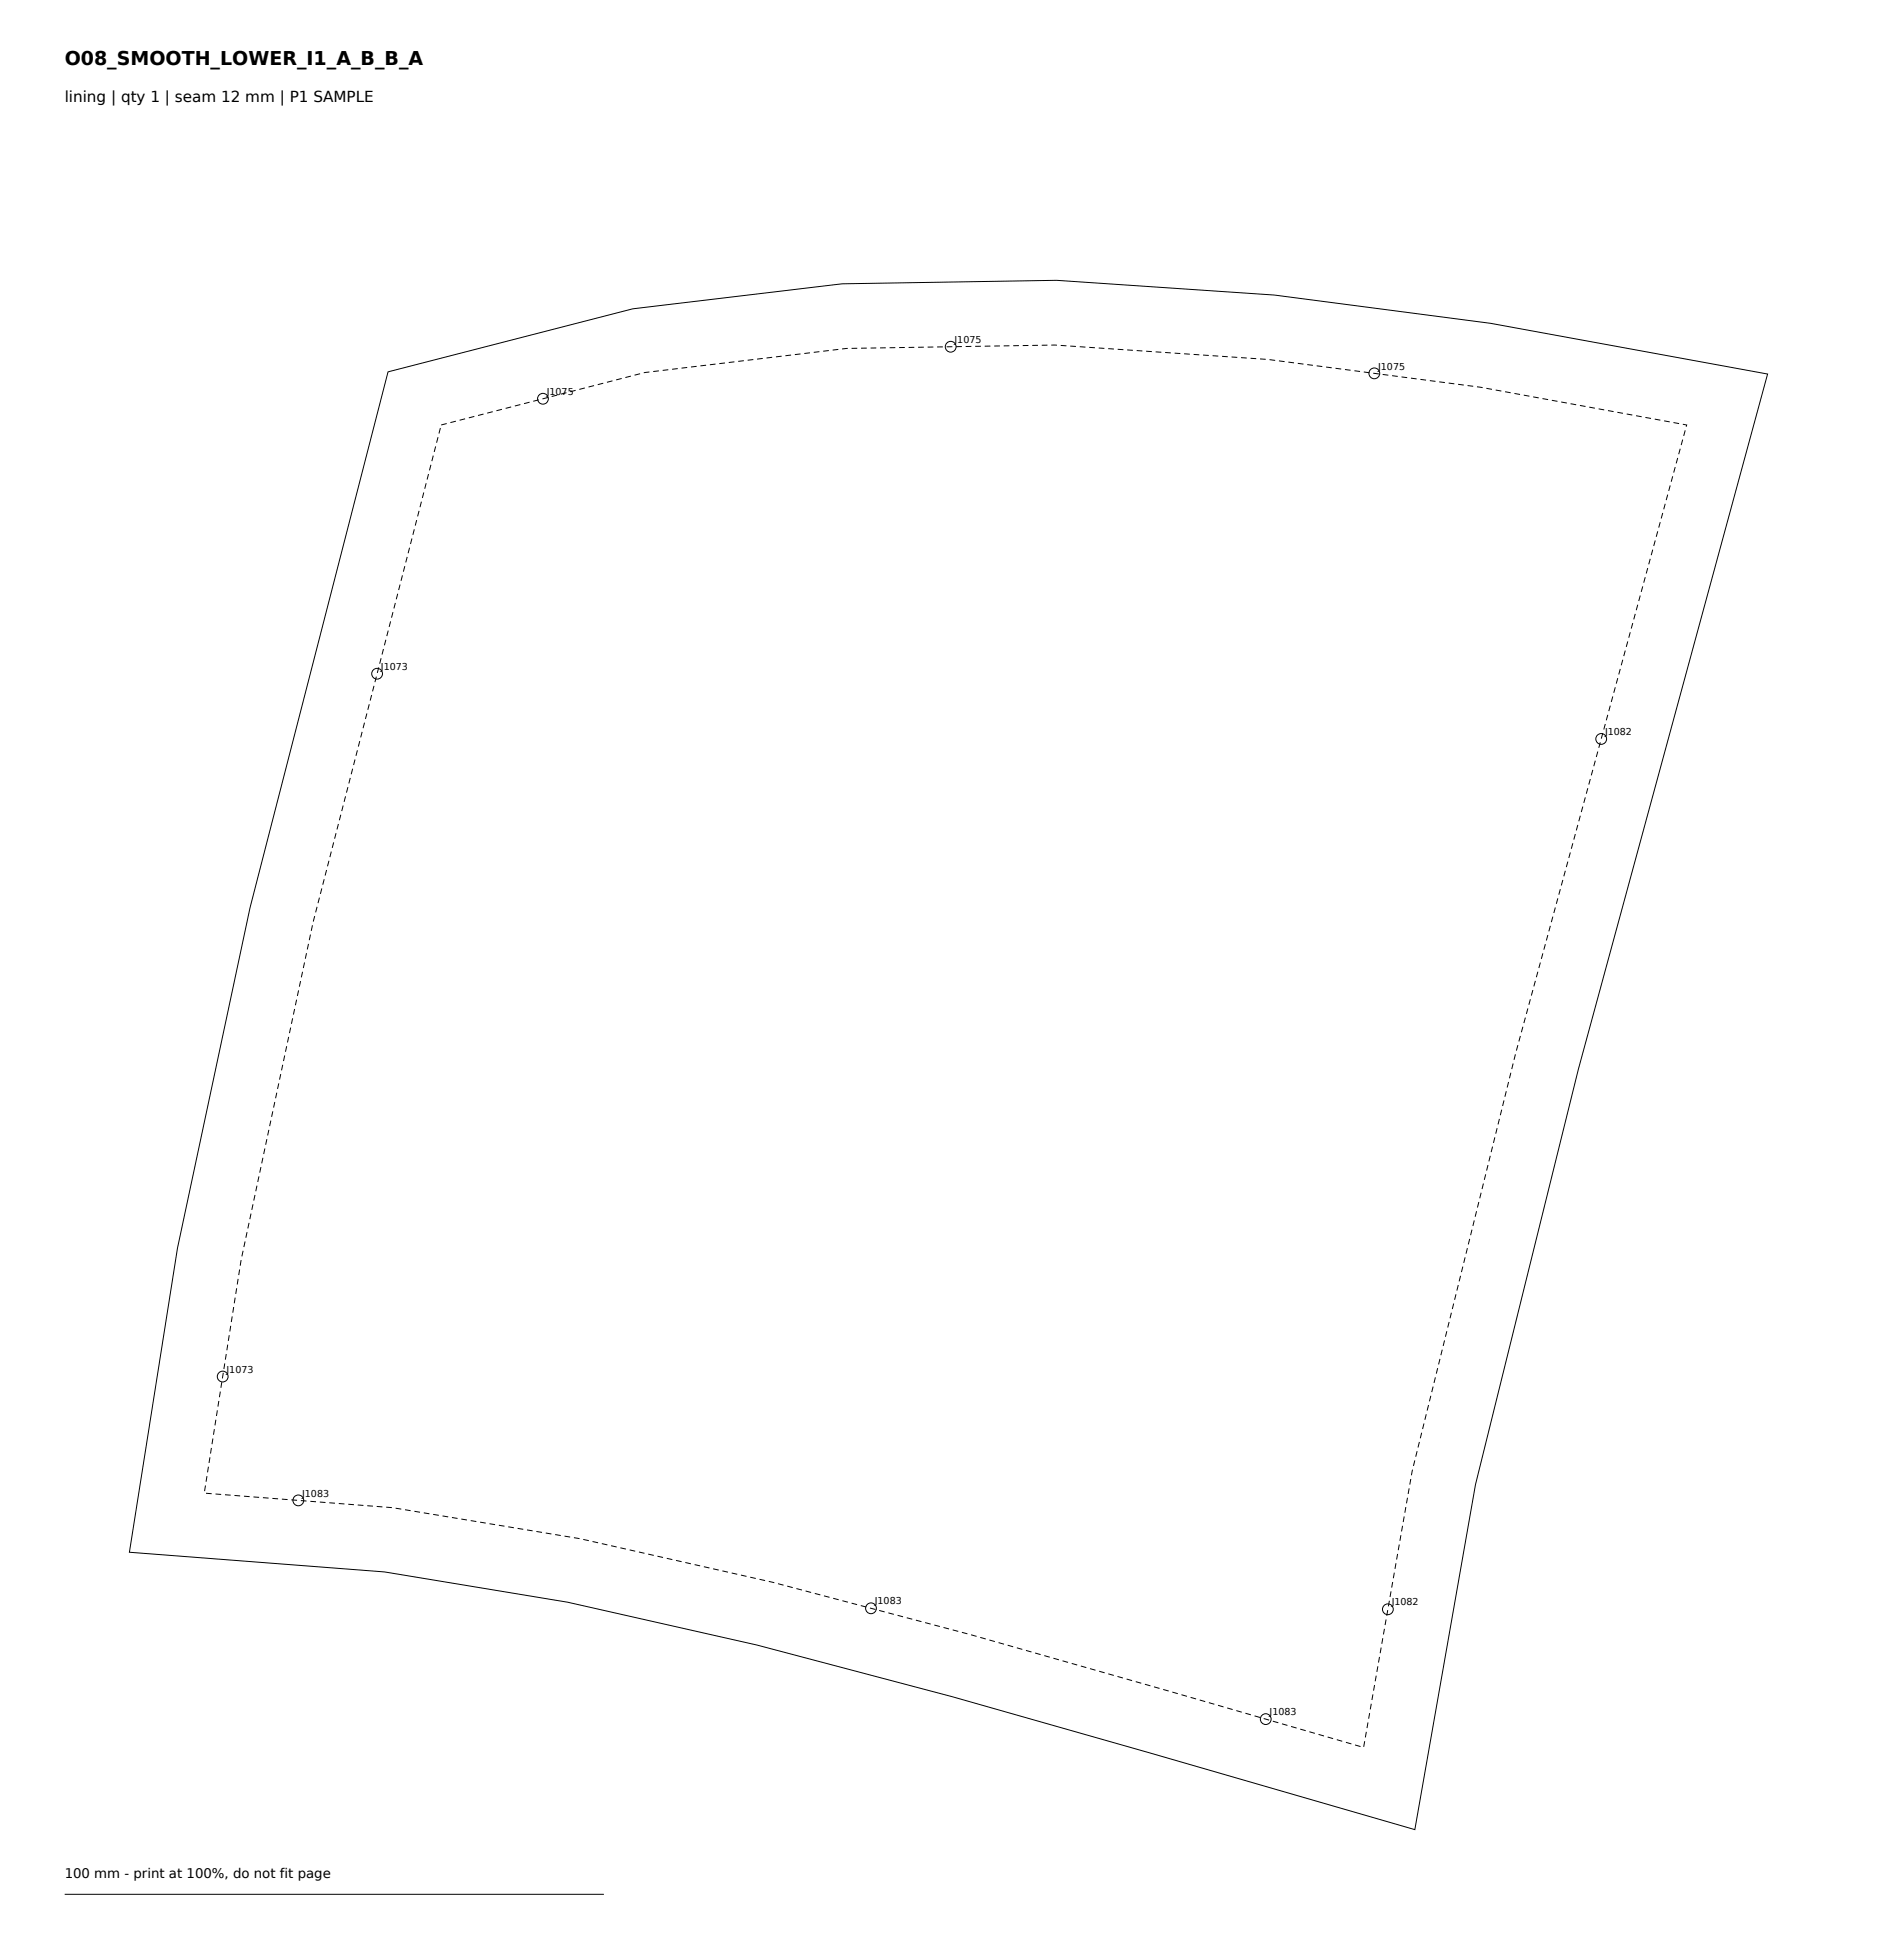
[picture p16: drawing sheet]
<svg xmlns="http://www.w3.org/2000/svg" width="352mm" height="363mm" viewBox="0 0 352 363" stroke-linecap="round" stroke-linejoin="round" font-family="sans-serif">
<defs><g id="words">
<text font-size="3.5" x="12" y="12">O08_SMOOTH_LOWER_I1_A_B_B_A</text>
<text font-size="2.8" x="12" y="19">lining | qty 1 | seam 12 mm | P1 SAMPLE</text>
<text font-size="2.5" x="12" y="348.4">100 mm - print at 100%, do not fit page</text>
<g font-size="1.8">
<text x="177" y="63.6">J1075</text>
<text x="255.6" y="68.6">J1075</text>
<text x="101.4" y="73.3">J1075</text>
<text x="70.6" y="124.3">J1073</text>
<text x="297.7" y="136.4">J1082</text>
<text x="42" y="254.6">J1073</text>
<text x="56" y="277.6">J1083</text>
<text x="162.2" y="297.6">J1083</text>
<text x="258.1" y="297.8">J1082</text>
<text x="235.5" y="318.2">J1083</text>
</g>
</g></defs>
<g fill="none" stroke="#000" stroke-width=".19">
<path d="M72 69l45.4-11.7 38.8-4.7 39.8-.6 40.4 2.7 40.1 5.3 51.3 9.4-35.1 128.9-19.1 77.1-11.2 64-49.1-14.2-36.7-10.5-36.2-9.5-35.1-8-34-5.6-47.3-3.7 8.9-56.4 13.5-63.1zM12 351.4h100"/>
<circle cx="100.7" cy="74" r="1"/>
<circle cx="176.3" cy="64.3" r="1"/>
<circle cx="254.9" cy="69.3" r="1"/>
<circle cx="69.9" cy="125" r="1"/>
<circle cx="297" cy="137.1" r="1"/>
<circle cx="41.3" cy="255.4" r="1"/>
<circle cx="55.3" cy="278.3" r="1"/>
<circle cx="161.5" cy="298.3" r="1"/>
<circle cx="257.4" cy="298.5" r="1"/>
<circle cx="234.7" cy="318.9" r="1"/>
</g>
<path d="M81.8 78.8l37.8-9.7 37.4-4.5 38.7-.6 39.5 2.7 39.4 5.1 38.2 7-31.7 116.5-19.2 77.6-9 51.3-73.1-21-36.5-9.7-35.7-8.1-34.8-5.7-34.9-2.7 6.8-43.3 13.4-62.6z" fill="none" stroke="#000" stroke-width=".19" stroke-dasharray="1.1 .7" stroke-linecap="butt"/>
<use href="#words"/>
</svg>
